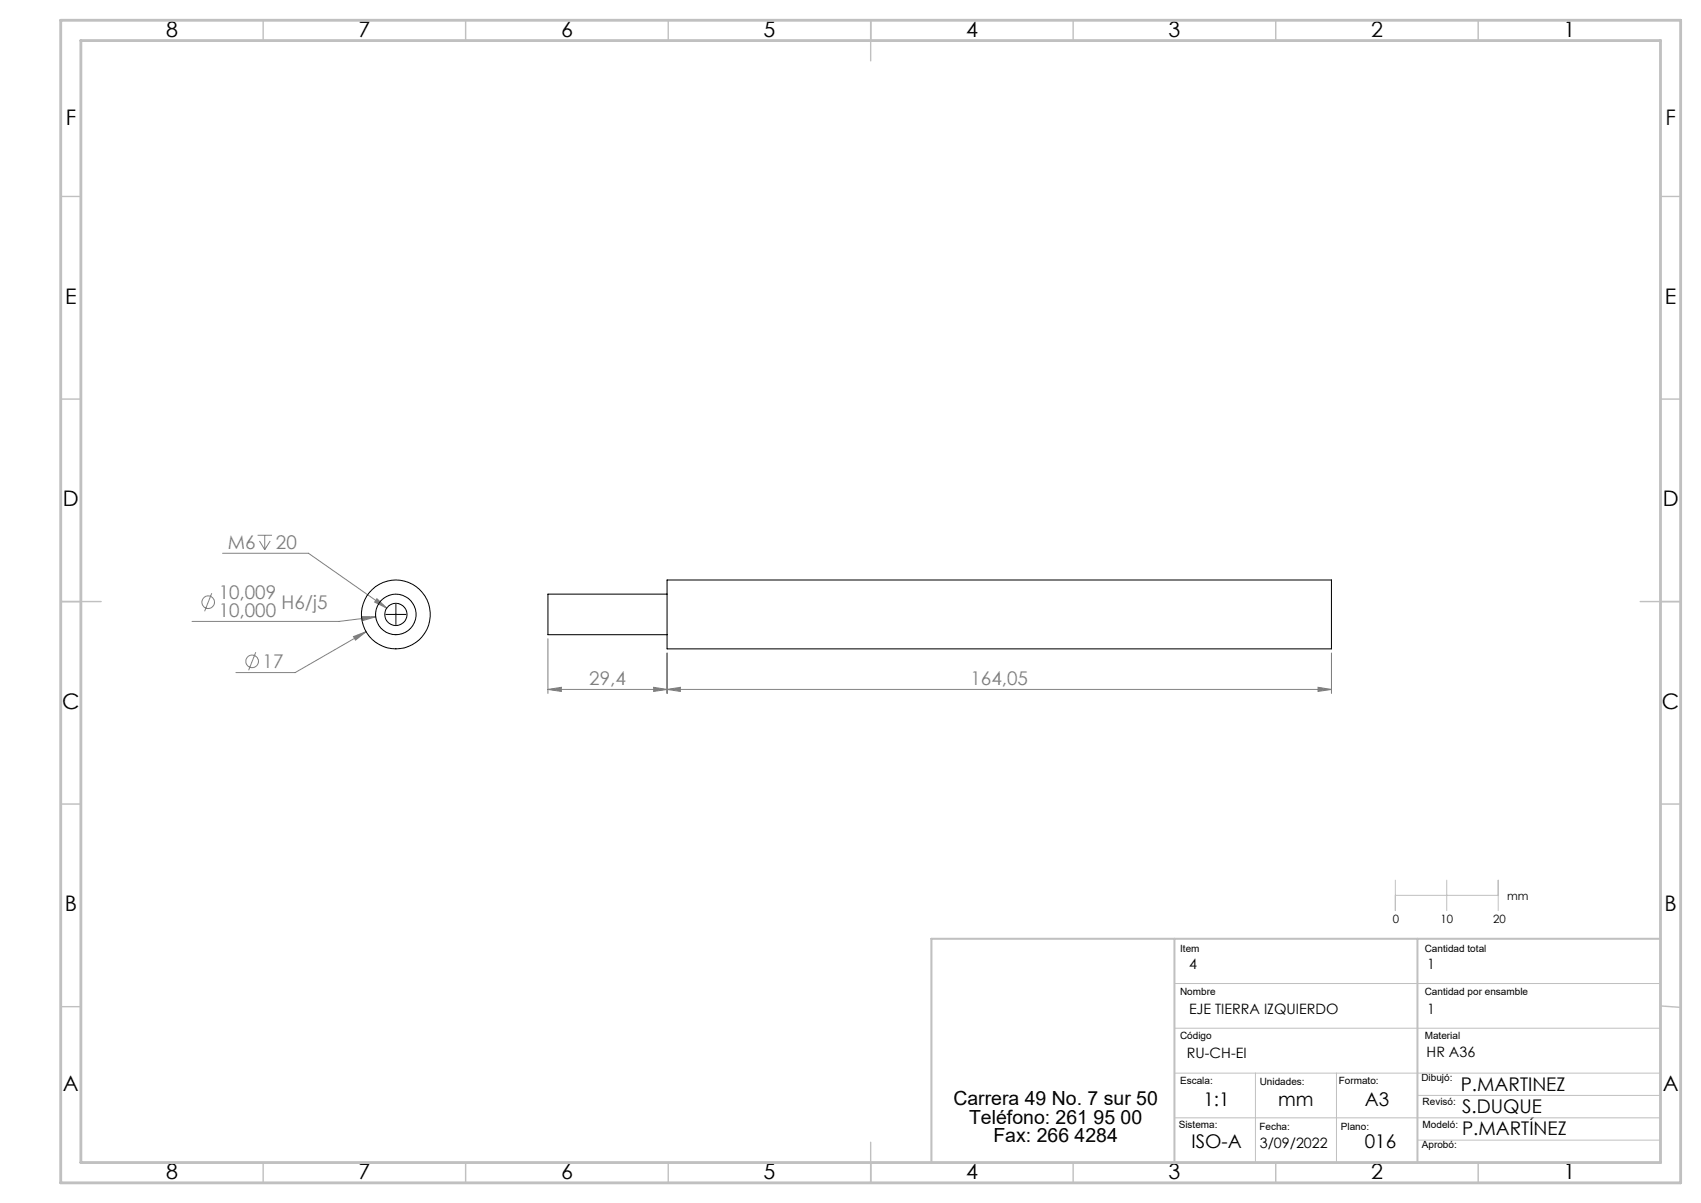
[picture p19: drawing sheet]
<svg xmlns="http://www.w3.org/2000/svg" width="420mm" height="297mm" viewBox="0 0 420 297" stroke-linecap="round" stroke-linejoin="round" font-family="sans-serif">
<defs><g id="words">
<g font-size="5.3">
<text x="41" y="9">8</text>
<text x="88.5" y="9">7</text>
<text x="138.5" y="9">6</text>
<text x="188.5" y="9">5</text>
<text x="238.5" y="9">4</text>
<text x="288.5" y="9">3</text>
<text x="338.5" y="9">2</text>
<text x="386" y="9">1</text>
<text x="16.2" y="30.8">F</text>
<text x="411.2" y="30.8">F</text>
<text x="16.1" y="75">E</text>
<text x="411.1" y="75">E</text>
<text x="15.5" y="125">D</text>
<text x="410.5" y="125">D</text>
<text x="15.4" y="175">C</text>
<text x="410.4" y="175">C</text>
<text x="16" y="225">B</text>
<text x="411" y="225">B</text>
<text x="15.5" y="269.3">A</text>
<text x="410.5" y="269.3">A</text>
<text x="41" y="291">8</text>
<text x="88.5" y="291">7</text>
<text x="138.5" y="291">6</text>
<text x="188.5" y="291">5</text>
<text x="238.5" y="291">4</text>
<text x="288.5" y="291">3</text>
<text x="338.5" y="291">2</text>
<text x="386" y="291">1</text>
</g>
<g font-size="4.8">
<text x="235.4" y="272.9">Carrera 49 No. 7 sur 50</text>
<text x="239.3" y="277.4">Teléfono: 261 95 00</text>
<text x="245.3" y="281.9">Fax: 266 4284</text>
</g>
<g font-size="4.7" fill="#808080">
<text x="56.3" y="135.5">M6</text>
<text x="68.1" y="135.5">20</text>
<text x="54" y="147.9">10,009</text>
<text x="54" y="152.4">10,000</text>
<text x="69.5" y="150.4">H6/j5</text>
<text x="64.8" y="165">17</text>
<text x="145.5" y="169.2">29,4</text>
<text x="239.6" y="169.2">164,05</text>
</g>
<g font-size="4.7">
<text x="360.7" y="269.2">P.MARTINEZ</text>
<text x="297.2" y="272.9">1:1</text>
<text x="315.6" y="272.9">mm</text>
<text x="337" y="272.9">A3</text>
<text x="361" y="274.8">S.DUQUE</text>
<text x="361" y="280.2">P.MARTÍNEZ</text>
<text x="294.2" y="283.5">ISO-A</text>
<text x="337" y="283.5">016</text>
</g>
<g font-size="3.5">
<text x="293.6" y="239.2">4</text>
<text x="352.4" y="239.2">1</text>
<text x="293.6" y="250.2">EJE TIERRA IZQUIERDO</text>
<text x="352.4" y="250.2">1</text>
<text x="293.1" y="261.2">RU-CH-EI</text>
<text x="352.2" y="261.1">HR A36</text>
<text x="311.1" y="283.5">3/09/2022</text>
</g>
<g font-size="2.8">
<text x="343.9" y="227.8">0</text>
<text x="355.7" y="227.8">10</text>
<text x="368.7" y="227.8">20</text>
<text x="372.2" y="222.3">mm</text>
</g>
<g font-size="2.5">
<text x="291.4" y="235.1">Item</text>
<text x="351.8" y="235.1">Cantidad total</text>
<text x="291.4" y="245.5">Nombre</text>
<text x="351.8" y="245.5">Cantidad por ensamble</text>
<text x="291.4" y="256.5">Código</text>
<text x="351.8" y="256.5">Material</text>
<text x="291.4" y="267.7">Escala:</text>
<text x="311" y="267.8">Unidades:</text>
<text x="330.6" y="267.7">Formato:</text>
<text x="351" y="267">Dibujó:</text>
<text x="351.3" y="272.9">Revisó:</text>
<text x="291" y="278.4">Sistema:</text>
<text x="311" y="279">Fecha:</text>
<text x="331.1" y="279">Plano:</text>
<text x="351.3" y="278.4">Modeló:</text>
<text x="351.1" y="283.5">Aprobó:</text>
</g>
</g></defs>
<g fill="none" stroke="#808080" stroke-width=".25">
<path d="M55 136.6h21.2l19.3 13.5M63.6 132.1h3.6M64.1 133.6l1.3 2.1M65.4 132.1v3.6M66.7 133.6l-1.3 2.1M52.3 146.5l-1.8 4.4M87.3 157.2l3.1-1.2-2.6 2zM89.4 152.2l3.4 .1-3.2 .9zM90.4 156l-17.5 10h-14.7M92.8 152.3l-9.1 1.1h-36.3M93.1 147.8l2.4 2.3-3-1.4zM135.3 157.7v13.5"/>
<path d="M63.1 161l-1.7 4.5M135.3 170.2l3.3-.5v1zM135.3 170.2h193.5M161.4 169.7l3.3 .5-3.3 .5zM164.7 170.2l3.3-.5v1zM164.7 161.2v10M325.4 169.7l3.4 .5-3.4 .5zM328.8 161.2v10"/>
<circle cx="51.4" cy="148.7" r="1.55"/>
<circle cx="62.3" cy="163.3" r="1.56"/>
</g>
<path d="M95.3 151.7h5M97.8 149.2v5" fill="none" stroke="#000" stroke-width=".25"/>
<path d="M344.5 217.3v7.5M357.2 217.3v7.5M369.9 217.3v7.5M344.5 221h25.4M290 242.8h120M290 253.9h120M290 264.9h120M290 276h120M310 264.9v22.1M330 264.9v22.1M350 270.4h60M350 281.5h60" fill="none" stroke="#c0c0c0" stroke-width=".25"/>
<g fill="none" stroke="#c0c0c0" stroke-width=".35">
<path d="M65 5v5M115 5v5M165 5v5M215 5v10M265 5v5M315 5v5M365 5v5M15 48.5h5M410 48.5h5M15 98.5h5M410 98.5h5M15 148.5h10"/>
<path d="M405 148.5h10M15 198.5h5M410 198.5h5M15 248.5h5M410 248.4l5 .3M65 287v5M115 287v5M165 287v5M215 282v10M265 287v5M315 287v5M365 287v5"/>
</g>
<path d="M290 231.8v55.2M350 231.8v55.2M410 231.8h-180v55.2" fill="none" stroke="#c0c0c0" stroke-width=".5"/>
<path d="M15 5h400v287h-400zM20 10h390v277h-390z" fill="none" stroke="#c0c0c0" stroke-width=".7"/>
<g fill="#808080">
<path d="M87.3 157.2l.5 .8 2.6-2zM89.4 152.2l.2 1 3.2-.9zM93.1 147.8l-.6 .9 3 1.4z"/>
<path d="M135.3 170.2l3.3-.5v1zM161.4 169.7l3.3 .5-3.3 .5zM164.7 170.2l3.3-.5v1zM325.4 169.7l3.4 .5-3.4 .5z"/>
</g>
<g fill="none" stroke="#000" stroke-width=".25">
<path d="M164.7 143.2h164.1v17h-164.1zM164.7 146.7h-29.4v10h29.4"/>
<circle cx="97.7" cy="151.7" r="5"/>
<circle cx="97.7" cy="151.7" r="8.5"/>
<circle cx="97.8" cy="151.7" r="2.75"/>
</g>
<use href="#words"/>
</svg>
